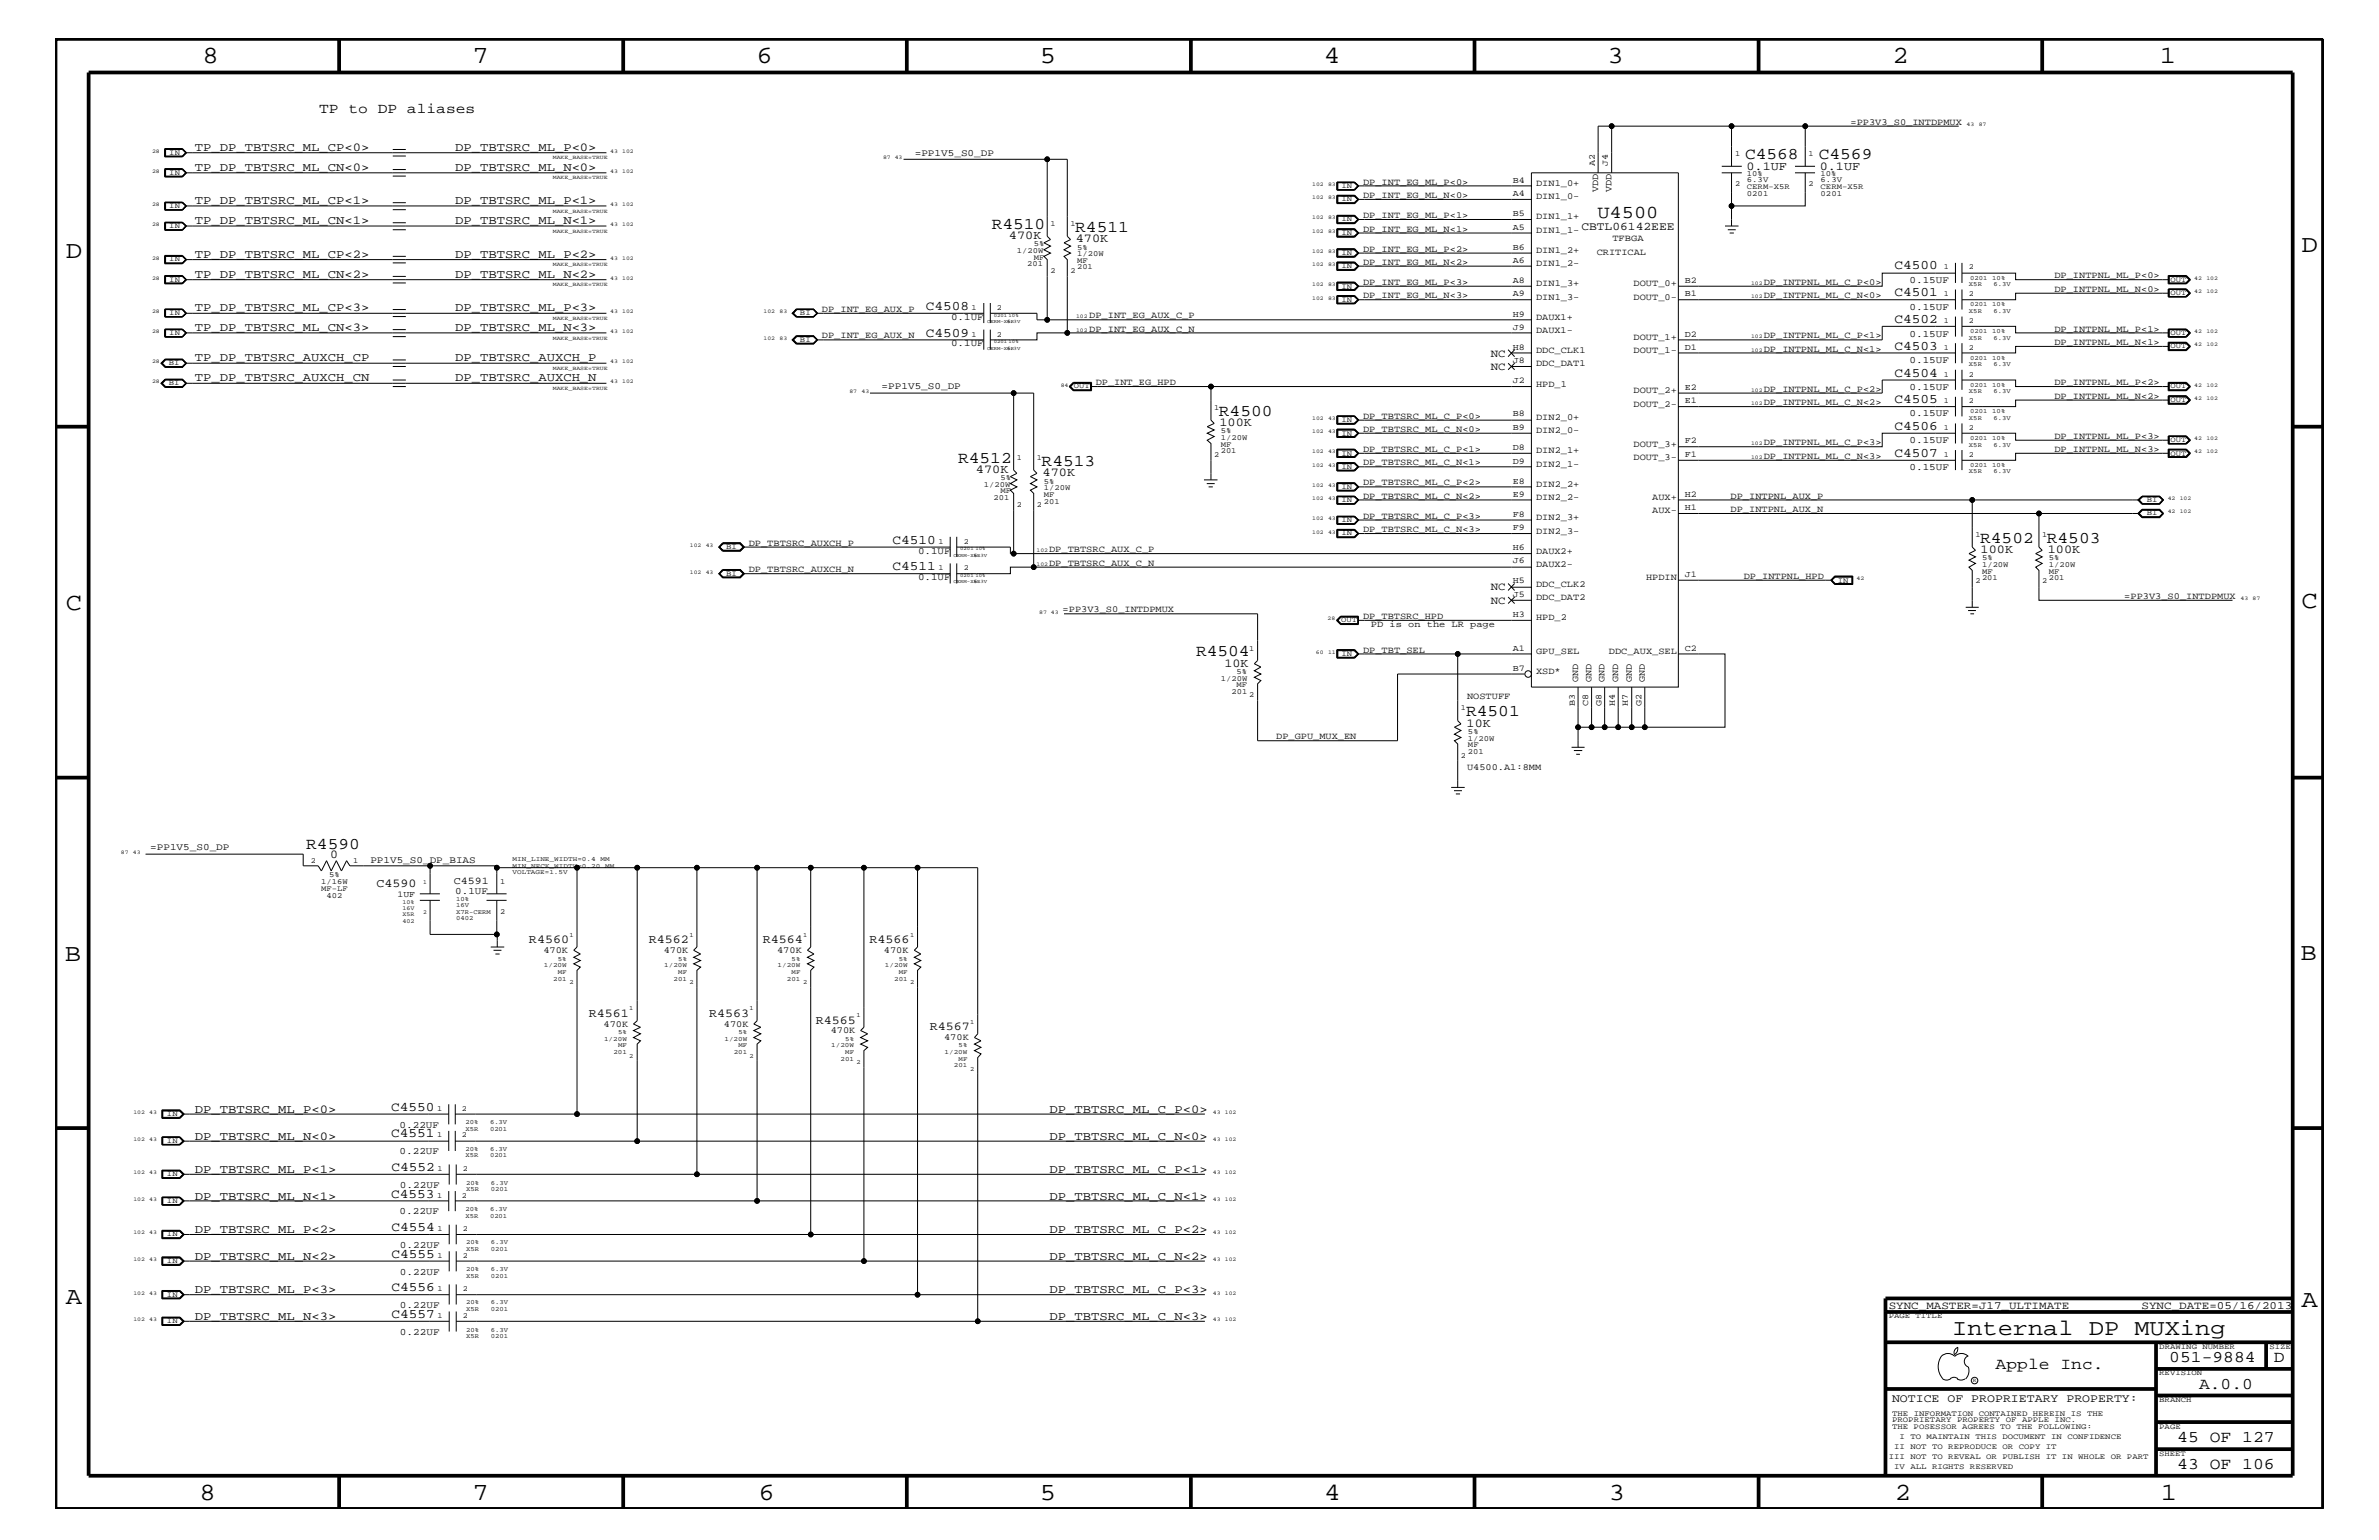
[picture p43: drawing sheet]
<svg xmlns="http://www.w3.org/2000/svg" width="432mm" height="279mm" viewBox="0 0 432 279" stroke-linecap="round" stroke-linejoin="round" font-family="sans-serif">
<defs><g id="words">
<g font-size="4.5">
<text x="36.7" y="11.5">8</text>
<text x="85.8" y="11.5">7</text>
<text x="137.3" y="11.5">6</text>
<text x="188.7" y="11.5">5</text>
<text x="240.3" y="11.5">4</text>
<text x="291.8" y="11.5">3</text>
<text x="343.5" y="11.5">2</text>
<text x="392" y="11.5">1</text>
<text x="11.9" y="46.8">D</text>
<text x="417.7" y="45.7">D</text>
<text x="11.9" y="110.6">C</text>
<text x="417.7" y="110.3">C</text>
<text x="11.8" y="174.3">B</text>
<text x="417.6" y="174.2">B</text>
<text x="11.9" y="236.7">A</text>
<text x="417.7" y="237.1">A</text>
<text x="36.2" y="272.1">8</text>
<text x="85.8" y="272.1">7</text>
<text x="137.7" y="272.1">6</text>
<text x="188.7" y="272.1">5</text>
<text x="240.4" y="272.1">4</text>
<text x="292" y="272.1">3</text>
<text x="343.9" y="272.1">2</text>
<text x="392.2" y="272.1">1</text>
</g>
<text font-size="4.1" x="354.3" y="242.3">Internal DP MUXing</text>
<text font-size="3.3" x="289.9" y="39.6">U4500</text>
<g font-size="3">
<text x="316.7" y="28.9">C4568</text>
<text x="330.1" y="28.9">C4569</text>
<text x="180" y="41.5">R4510</text>
<text x="195.2" y="42.1">R4511</text>
<text x="221.2" y="75.5">R4500</text>
<text x="173.9" y="83.9">R4512</text>
<text x="189.1" y="84.5">R4513</text>
<text x="359.4" y="98.5">R4502</text>
<text x="371.5" y="98.5">R4503</text>
<text x="217.1" y="119.1">R4504</text>
<text x="266.1" y="130">R4501</text>
<text x="55.6" y="154">R4590</text>
<text x="362.2" y="248.4">Apple Inc.</text>
<text x="393.7" y="247.1">051-9884</text>
<text x="399.2" y="252">A.0.0</text>
<text x="412.7" y="247.1">D</text>
<text x="395.2" y="261.6">45 OF 127</text>
<text x="395.2" y="266.6">43 OF 106</text>
</g>
<text font-size="2.6" x="57.9" y="20.4">TP to DP aliases</text>
<g font-size="2.4">
<text x="343.9" y="48.9">C4500</text>
<text x="343.9" y="53.8">C4501</text>
<text x="168" y="56.2">C4508</text>
<text x="343.9" y="58.6">C4502</text>
<text x="168" y="61.1">C4509</text>
<text x="343.9" y="63.4">C4503</text>
<text x="343.9" y="68.4">C4504</text>
<text x="343.9" y="73.2">C4505</text>
<text x="343.9" y="78">C4506</text>
<text x="343.9" y="82.8">C4507</text>
<text x="162" y="98.7">C4510</text>
<text x="162" y="103.5">C4511</text>
<text x="71" y="201.5">C4550</text>
<text x="71" y="206.4">C4551</text>
<text x="71.1" y="212.5">C4552</text>
<text x="71" y="217.3">C4553</text>
<text x="71.1" y="223.4">C4554</text>
<text x="71.1" y="228.2">C4555</text>
<text x="71.1" y="234.3">C4556</text>
<text x="71.1" y="239.1">C4557</text>
</g>
<g font-size="2.2">
<text x="35.4" y="27.4">TP_DP_TBTSRC_ML_CP&lt;0&gt;</text>
<text x="82.6" y="27.4">DP_TBTSRC_ML_P&lt;0&gt;</text>
<text x="35.4" y="31">TP_DP_TBTSRC_ML_CN&lt;0&gt;</text>
<text x="82.6" y="31">DP_TBTSRC_ML_N&lt;0&gt;</text>
<text x="317" y="30.8">0.1UF</text>
<text x="330.3" y="30.8">0.1UF</text>
<text x="35.4" y="40.7">TP_DP_TBTSRC_ML_CN&lt;1&gt;</text>
<text x="35.4" y="37">TP_DP_TBTSRC_ML_CP&lt;1&gt;</text>
<text x="82.6" y="37">DP_TBTSRC_ML_P&lt;1&gt;</text>
<text x="82.6" y="40.7">DP_TBTSRC_ML_N&lt;1&gt;</text>
<text x="35.4" y="46.8">TP_DP_TBTSRC_ML_CP&lt;2&gt;</text>
<text x="82.6" y="46.8">DP_TBTSRC_ML_P&lt;2&gt;</text>
<text x="183.1" y="43.4">470K</text>
<text x="195.2" y="44">470K</text>
<text x="35.4" y="50.4">TP_DP_TBTSRC_ML_CN&lt;2&gt;</text>
<text x="82.6" y="50.4">DP_TBTSRC_ML_N&lt;2&gt;</text>
<text x="35.4" y="56.4">TP_DP_TBTSRC_ML_CP&lt;3&gt;</text>
<text x="82.6" y="56.4">DP_TBTSRC_ML_P&lt;3&gt;</text>
<text x="35.4" y="60.1">TP_DP_TBTSRC_ML_CN&lt;3&gt;</text>
<text x="35.4" y="65.6">TP_DP_TBTSRC_AUXCH_CP</text>
<text x="82.6" y="65.6">DP_TBTSRC_AUXCH_P</text>
<text x="82.6" y="60.1">DP_TBTSRC_ML_N&lt;3&gt;</text>
<text x="35.4" y="69.2">TP_DP_TBTSRC_AUXCH_CN</text>
<text x="82.6" y="69.2">DP_TBTSRC_AUXCH_N</text>
<text x="221.3" y="77.3">100K</text>
<text x="177.1" y="85.8">470K</text>
<text x="189.2" y="86.4">470K</text>
<text x="359.5" y="100.4">100K</text>
<text x="371.7" y="100.4">100K</text>
<text x="222.2" y="120.9">10K</text>
<text x="266.2" y="131.9">10K</text>
<text x="59.9" y="155.7">0</text>
<text x="68.3" y="160.9">C4590</text>
<text x="96" y="171.1">R4560</text>
<text x="117.8" y="171.1">R4562</text>
<text x="138.4" y="171.1">R4564</text>
<text x="157.8" y="171.1">R4566</text>
<text x="106.8" y="184.4">R4561</text>
<text x="128.7" y="184.4">R4563</text>
<text x="148.1" y="185.7">R4565</text>
<text x="168.7" y="186.9">R4567</text>
<text x="35.4" y="201.9">DP_TBTSRC_ML_P&lt;0&gt;</text>
<text x="190.5" y="201.9">DP_TBTSRC_ML_C_P&lt;0&gt;</text>
<text x="35.4" y="206.8">DP_TBTSRC_ML_N&lt;0&gt;</text>
<text x="190.5" y="206.8">DP_TBTSRC_ML_C_N&lt;0&gt;</text>
<text x="35.4" y="212.8">DP_TBTSRC_ML_P&lt;1&gt;</text>
<text x="190.5" y="212.8">DP_TBTSRC_ML_C_P&lt;1&gt;</text>
<text x="35.4" y="217.7">DP_TBTSRC_ML_N&lt;1&gt;</text>
<text x="190.5" y="217.7">DP_TBTSRC_ML_C_N&lt;1&gt;</text>
<text x="35.4" y="223.7">DP_TBTSRC_ML_P&lt;2&gt;</text>
<text x="190.5" y="223.7">DP_TBTSRC_ML_C_P&lt;2&gt;</text>
<text x="35.4" y="228.5">DP_TBTSRC_ML_N&lt;2&gt;</text>
<text x="190.5" y="228.5">DP_TBTSRC_ML_C_N&lt;2&gt;</text>
<text x="35.4" y="239.5">DP_TBTSRC_ML_N&lt;3&gt;</text>
<text x="35.4" y="234.6">DP_TBTSRC_ML_P&lt;3&gt;</text>
<text x="190.5" y="234.6">DP_TBTSRC_ML_C_P&lt;3&gt;</text>
<text x="190.5" y="239.5">DP_TBTSRC_ML_C_N&lt;3&gt;</text>
</g>
<g font-size="2.1">
<text x="287" y="41.7">CBTL06142EEE</text>
<text x="343.4" y="254.4">NOTICE OF PROPRIETARY PROPERTY:</text>
</g>
<g font-size="2">
<text x="270.6" y="64.7">NC</text>
<text x="270.6" y="67.1">NC</text>
<text x="270.6" y="107.1">NC</text>
<text x="270.6" y="109.5">NC</text>
<text x="342.8" y="237.4">SYNC_MASTER=J17_ULTIMATE</text>
<text x="388.7" y="237.4">SYNC_DATE=05/16/2013</text>
</g>
<text font-size="1.9" x="82.4" y="160.5">C4591</text>
<g font-size="1.8">
<text x="166" y="28.2">=PP1V5_S0_DP</text>
<text x="346.6" y="51.3">0.15UF</text>
<text x="172.6" y="58">0.1UF</text>
<text x="346.6" y="56.2">0.15UF</text>
<text x="172.6" y="62.9">0.1UF</text>
<text x="346.6" y="61.1">0.15UF</text>
<text x="346.6" y="65.9">0.15UF</text>
<text x="160" y="70.6">=PP1V5_S0_DP</text>
<text x="346.6" y="70.7">0.15UF</text>
<text x="346.6" y="75.6">0.15UF</text>
<text x="346.6" y="80.5">0.15UF</text>
<text x="346.6" y="85.3">0.15UF</text>
<text x="166.6" y="100.4">0.1UF</text>
<text x="166.6" y="105.3">0.1UF</text>
<text x="27.3" y="154.3">=PP1V5_S0_DP</text>
<text x="67.2" y="156.7">PP1V5_S0_DP_BIAS</text>
<text x="82.6" y="162.2">0.1UF</text>
<text x="72.5" y="204.6">0.22UF</text>
<text x="72.5" y="209.4">0.22UF</text>
<text x="72.6" y="215.5">0.22UF</text>
<text x="72.5" y="220.3">0.22UF</text>
<text x="72.6" y="226.4">0.22UF</text>
<text x="72.6" y="231.3">0.22UF</text>
<text x="72.6" y="237.3">0.22UF</text>
<text x="72.6" y="242.2">0.22UF</text>
</g>
<g font-size="1.7">
<text x="335.9" y="22.6">=PP3V3_S0_INTDPMUX</text>
<text x="247.4" y="33.6">DP_INT_EG_ML_P&lt;0&gt;</text>
<text x="247.4" y="35.9">DP_INT_EG_ML_N&lt;0&gt;</text>
<text x="278.8" y="33.7">DIN1_0+</text>
<text x="290.1" y="34.9" transform="rotate(-90 290.1 34.9)">VDD</text>
<text x="292.5" y="34.9" transform="rotate(-90 292.5 34.9)">VDD</text>
<text x="247.4" y="39.6">DP_INT_EG_ML_P&lt;1&gt;</text>
<text x="278.8" y="39.8">DIN1_1+</text>
<text x="278.8" y="36.2">DIN1_0-</text>
<text x="247.4" y="45.7">DP_INT_EG_ML_P&lt;2&gt;</text>
<text x="247.4" y="42">DP_INT_EG_ML_N&lt;1&gt;</text>
<text x="278.8" y="45.9">DIN1_2+</text>
<text x="278.8" y="42.3">DIN1_1-</text>
<text x="289.8" y="46.3">CRITICAL</text>
<text x="292.7" y="43.8">TFBGA</text>
<text x="247.4" y="48">DP_INT_EG_ML_N&lt;2&gt;</text>
<text x="247.4" y="51.7">DP_INT_EG_ML_P&lt;3&gt;</text>
<text x="278.8" y="51.9">DIN1_3+</text>
<text x="278.8" y="48.3">DIN1_2-</text>
<text x="296.5" y="51.9">DOUT_0+</text>
<text x="320.1" y="51.7">DP_INTPNL_ML_C_P&lt;0&gt;</text>
<text x="372.9" y="50.5">DP_INTPNL_ML_P&lt;0&gt;</text>
<text x="372.9" y="52.9">DP_INTPNL_ML_N&lt;0&gt;</text>
<text x="149.2" y="56.6">DP_INT_EG_AUX_P</text>
<text x="197.7" y="57.8">DP_INT_EG_AUX_C_P</text>
<text x="247.4" y="54.1">DP_INT_EG_ML_N&lt;3&gt;</text>
<text x="278.8" y="54.4">DIN1_3-</text>
<text x="278.8" y="58">DAUX1+</text>
<text x="296.5" y="54.4">DOUT_0-</text>
<text x="320.1" y="54.1">DP_INTPNL_ML_C_N&lt;0&gt;</text>
<text x="149.2" y="61.4">DP_INT_EG_AUX_N</text>
<text x="197.7" y="60.2">DP_INT_EG_AUX_C_N</text>
<text x="278.8" y="60.4">DAUX1-</text>
<text x="278.8" y="64">DDC_CLK1</text>
<text x="296.5" y="61.7">DOUT_1+</text>
<text x="296.5" y="64">DOUT_1-</text>
<text x="320.1" y="61.4">DP_INTPNL_ML_C_P&lt;1&gt;</text>
<text x="320.1" y="63.9">DP_INTPNL_ML_C_N&lt;1&gt;</text>
<text x="372.9" y="62.6">DP_INTPNL_ML_N&lt;1&gt;</text>
<text x="372.9" y="60.2">DP_INTPNL_ML_P&lt;1&gt;</text>
<text x="198.9" y="69.9">DP_INT_EG_HPD</text>
<text x="278.8" y="66.5">DDC_DAT1</text>
<text x="278.8" y="70.1">HPD_1</text>
<text x="296.5" y="71.3">DOUT_2+</text>
<text x="320.1" y="71.1">DP_INTPNL_ML_C_P&lt;2&gt;</text>
<text x="372.9" y="69.9">DP_INTPNL_ML_P&lt;2&gt;</text>
<text x="247.4" y="76">DP_TBTSRC_ML_C_P&lt;0&gt;</text>
<text x="278.8" y="76.2">DIN2_0+</text>
<text x="296.5" y="73.8">DOUT_2-</text>
<text x="320.1" y="73.5">DP_INTPNL_ML_C_N&lt;2&gt;</text>
<text x="372.9" y="72.3">DP_INTPNL_ML_N&lt;2&gt;</text>
<text x="247.4" y="82">DP_TBTSRC_ML_C_P&lt;1&gt;</text>
<text x="247.4" y="78.3">DP_TBTSRC_ML_C_N&lt;0&gt;</text>
<text x="278.8" y="78.6">DIN2_0-</text>
<text x="278.8" y="82.2">DIN2_1+</text>
<text x="296.5" y="83.5">DOUT_3-</text>
<text x="296.5" y="81.1">DOUT_3+</text>
<text x="320.1" y="80.8">DP_INTPNL_ML_C_P&lt;3&gt;</text>
<text x="320.1" y="83.3">DP_INTPNL_ML_C_N&lt;3&gt;</text>
<text x="372.9" y="82">DP_INTPNL_ML_N&lt;3&gt;</text>
<text x="372.9" y="79.6">DP_INTPNL_ML_P&lt;3&gt;</text>
<text x="247.4" y="84.4">DP_TBTSRC_ML_C_N&lt;1&gt;</text>
<text x="247.4" y="88.1">DP_TBTSRC_ML_C_P&lt;2&gt;</text>
<text x="278.8" y="88.3">DIN2_2+</text>
<text x="278.8" y="84.7">DIN2_1-</text>
<text x="247.4" y="90.5">DP_TBTSRC_ML_C_N&lt;2&gt;</text>
<text x="247.4" y="94.2">DP_TBTSRC_ML_C_P&lt;3&gt;</text>
<text x="278.8" y="94.3">DIN2_3+</text>
<text x="278.8" y="90.7">DIN2_2-</text>
<text x="299.9" y="90.7">AUX+</text>
<text x="299.9" y="93.2">AUX-</text>
<text x="314.1" y="90.5">DP_INTPNL_AUX_P</text>
<text x="314.1" y="92.9">DP_INTPNL_AUX_N</text>
<text x="135.9" y="99">DP_TBTSRC_AUXCH_P</text>
<text x="190.4" y="100.2">DP_TBTSRC_AUX_C_P</text>
<text x="247.4" y="96.5">DP_TBTSRC_ML_C_N&lt;3&gt;</text>
<text x="278.8" y="100.4">DAUX2+</text>
<text x="278.8" y="96.8">DIN2_3-</text>
<text x="135.9" y="103.8">DP_TBTSRC_AUXCH_N</text>
<text x="190.4" y="102.6">DP_TBTSRC_AUX_C_N</text>
<text x="278.8" y="106.5">DDC_CLK2</text>
<text x="278.8" y="102.9">DAUX2-</text>
<text x="298.8" y="105.3">HPDIN</text>
<text x="316.5" y="105">DP_INTPNL_HPD</text>
<text x="192.9" y="111.1">=PP3V3_S0_INTDPMUX</text>
<text x="247.4" y="112.3">DP_TBTSRC_HPD</text>
<text x="248.8" y="113.7">PD is on the LR page</text>
<text x="278.8" y="112.6">HPD_2</text>
<text x="278.8" y="108.9">DDC_DAT2</text>
<text x="385.6" y="108.7">=PP3V3_S0_INTDPMUX</text>
<text x="247.4" y="118.4">DP_TBT_SEL</text>
<text x="278.8" y="118.6">GPU_SEL</text>
<text x="292" y="118.6">DDC_AUX_SEL</text>
<text x="278.8" y="122.3">XSD*</text>
<text x="286.4" y="123.8" transform="rotate(-90 286.4 123.8)">GND</text>
<text x="288.9" y="123.8" transform="rotate(-90 288.9 123.8)">GND</text>
<text x="291.3" y="123.8" transform="rotate(-90 291.3 123.8)">GND</text>
<text x="293.7" y="123.8" transform="rotate(-90 293.7 123.8)">GND</text>
<text x="296.2" y="123.8" transform="rotate(-90 296.2 123.8)">GND</text>
<text x="298.5" y="123.8" transform="rotate(-90 298.5 123.8)">GND</text>
<text x="266.3" y="126.9">NOSTUFF</text>
<text x="231.6" y="134.1">DP_GPU_MUX_EN</text>
<text x="266.3" y="139.6">U4500.A1:8MM</text>
<text x="98.6" y="172.9">470K</text>
<text x="120.5" y="172.9">470K</text>
<text x="141.1" y="172.9">470K</text>
<text x="160.4" y="172.9">470K</text>
<text x="109.6" y="186.3">470K</text>
<text x="131.4" y="186.3">470K</text>
<text x="150.8" y="187.5">470K</text>
<text x="171.4" y="188.7">470K</text>
</g>
<g font-size="1.6">
<text x="274.6" y="35.6">A4</text>
<text x="274.6" y="33.1">B4</text>
<text x="289.5" y="30.2" transform="rotate(-90 289.5 30.2)">A2</text>
<text x="291.8" y="30.2" transform="rotate(-90 291.8 30.2)">J4</text>
<text x="274.6" y="41.7">A5</text>
<text x="274.6" y="39.2">B5</text>
<text x="274.6" y="45.3">B6</text>
<text x="274.6" y="47.7">A6</text>
<text x="274.6" y="53.8">A9</text>
<text x="274.6" y="51.3">A8</text>
<text x="305.8" y="53.8">B1</text>
<text x="305.8" y="51.3">B2</text>
<text x="274.6" y="59.8">J9</text>
<text x="274.6" y="57.4">H9</text>
<text x="274.6" y="65.9">J8</text>
<text x="274.6" y="63.4">H8</text>
<text x="305.8" y="63.4">D1</text>
<text x="305.8" y="61.1">D2</text>
<text x="274.6" y="69.5">J2</text>
<text x="305.8" y="70.7">E2</text>
<text x="274.6" y="75.6">B8</text>
<text x="305.8" y="73.2">E1</text>
<text x="274.6" y="78">B9</text>
<text x="274.6" y="81.6">D8</text>
<text x="305.8" y="82.8">F1</text>
<text x="305.8" y="80.5">F2</text>
<text x="274.6" y="87.7">E8</text>
<text x="274.6" y="84.1">D9</text>
<text x="274.6" y="93.8">F8</text>
<text x="274.6" y="90.1">E9</text>
<text x="305.8" y="92.6">H1</text>
<text x="305.8" y="90.1">H2</text>
<text x="274.6" y="99.9">H6</text>
<text x="274.6" y="96.2">F9</text>
<text x="274.6" y="105.9">H5</text>
<text x="274.6" y="102.2">J6</text>
<text x="305.8" y="104.7">J1</text>
<text x="274.6" y="112">H3</text>
<text x="274.6" y="108.3">J5</text>
<text x="274.6" y="118.1">A1</text>
<text x="305.8" y="118.1">C2</text>
<text x="274.6" y="121.7">B7</text>
<text x="285.8" y="128.1" transform="rotate(-90 285.8 128.1)">B3</text>
<text x="288.3" y="128.1" transform="rotate(-90 288.3 128.1)">C8</text>
<text x="290.7" y="128.1" transform="rotate(-90 290.7 128.1)">G8</text>
<text x="293.1" y="128.1" transform="rotate(-90 293.1 128.1)">H4</text>
<text x="295.5" y="128.1" transform="rotate(-90 295.5 128.1)">H7</text>
<text x="297.9" y="128.1" transform="rotate(-90 297.9 128.1)">G2</text>
<text x="72.1" y="162.8">1UF</text>
</g>
<g font-size="1.4">
<text x="30.7" y="28.1">IN</text>
<text x="315" y="28.3">1</text>
<text x="328.3" y="28.3">1</text>
<text x="30.7" y="31.7">IN</text>
<text x="243.5" y="34.1">IN</text>
<text x="315" y="33.7">2</text>
<text x="317.1" y="31.9">10%</text>
<text x="317.1" y="35.5">0201</text>
<text x="317.1" y="34.2">CERM-X5R</text>
<text x="317.1" y="33">6.3V</text>
<text x="328.3" y="33.7">2</text>
<text x="330.5" y="31.9">10%</text>
<text x="330.5" y="35.5">0201</text>
<text x="330.5" y="34.2">CERM-X5R</text>
<text x="330.5" y="33">6.3V</text>
<text x="30.7" y="37.8">IN</text>
<text x="30.7" y="41.4">IN</text>
<text x="190.7" y="41">1</text>
<text x="194.3" y="41">1</text>
<text x="243.5" y="36.5">IN</text>
<text x="243.5" y="40.2">IN</text>
<text x="30.7" y="47.4">IN</text>
<text x="184.6" y="45.9">1/20W</text>
<text x="187.6" y="47.1">MF</text>
<text x="187.6" y="44.6">5%</text>
<text x="195.5" y="47.7">MF</text>
<text x="195.5" y="46.5">1/20W</text>
<text x="195.5" y="45.3">5%</text>
<text x="243.5" y="42.6">IN</text>
<text x="243.5" y="46.3">IN</text>
<text x="30.7" y="51.1">IN</text>
<text x="186.4" y="48.3">201</text>
<text x="190.7" y="49.6">2</text>
<text x="194.3" y="49.6">2</text>
<text x="195.5" y="48.9">201</text>
<text x="243.5" y="48.7">IN</text>
<text x="243.5" y="52.4">IN</text>
<text x="352.8" y="48.9">1</text>
<text x="352.8" y="53.8">1</text>
<text x="357.4" y="48.9">2</text>
<text x="357.4" y="53.8">2</text>
<text x="394" y="51.1">OUT</text>
<text x="394" y="53.5">OUT</text>
<text x="30.7" y="57.2">IN</text>
<text x="145.2" y="57.2">BI</text>
<text x="176.4" y="56.2">1</text>
<text x="180.9" y="56.2">2</text>
<text x="243.5" y="54.7">IN</text>
<text x="352.8" y="58.6">1</text>
<text x="357.4" y="58.6">2</text>
<text x="30.7" y="60.8">IN</text>
<text x="145.2" y="62">BI</text>
<text x="176.4" y="61.1">1</text>
<text x="180.9" y="61.1">2</text>
<text x="352.8" y="63.4">1</text>
<text x="357.4" y="63.4">2</text>
<text x="394" y="60.8">OUT</text>
<text x="394" y="63.2">OUT</text>
<text x="30.6" y="66.2">BI</text>
<text x="30.6" y="69.9">BI</text>
<text x="194.9" y="70.5">OUT</text>
<text x="352.8" y="68.4">1</text>
<text x="357.4" y="68.4">2</text>
<text x="394" y="70.5">OUT</text>
<text x="220.4" y="74.4">1</text>
<text x="243.5" y="76.6">IN</text>
<text x="352.8" y="73.2">1</text>
<text x="357.4" y="73.2">2</text>
<text x="394" y="72.9">OUT</text>
<text x="184.6" y="83.5">1</text>
<text x="188.2" y="83.5">1</text>
<text x="220.4" y="82.8">2</text>
<text x="221.6" y="82.2">201</text>
<text x="221.6" y="81.1">MF</text>
<text x="221.6" y="79.9">1/20W</text>
<text x="221.6" y="78.6">5%</text>
<text x="243.5" y="79">IN</text>
<text x="243.5" y="82.7">IN</text>
<text x="352.8" y="78">1</text>
<text x="352.8" y="82.8">1</text>
<text x="357.4" y="78">2</text>
<text x="357.4" y="82.8">2</text>
<text x="394" y="80.2">OUT</text>
<text x="394" y="82.7">OUT</text>
<text x="178.6" y="88.3">1/20W</text>
<text x="181.6" y="89.5">MF</text>
<text x="181.6" y="87.1">5%</text>
<text x="189.5" y="88.9">1/20W</text>
<text x="189.5" y="87.7">5%</text>
<text x="243.5" y="85">IN</text>
<text x="243.5" y="88.7">IN</text>
<text x="180.3" y="90.7">201</text>
<text x="184.6" y="92">2</text>
<text x="188.2" y="92">2</text>
<text x="189.5" y="91.4">201</text>
<text x="189.5" y="90.1">MF</text>
<text x="243.5" y="91.1">IN</text>
<text x="243.5" y="94.8">IN</text>
<text x="389.6" y="91.1">BI</text>
<text x="389.6" y="93.5">BI</text>
<text x="131.8" y="99.6">BI</text>
<text x="170.3" y="98.7">1</text>
<text x="174.9" y="98.7">2</text>
<text x="243.5" y="97.1">IN</text>
<text x="358.6" y="97.4">1</text>
<text x="359.7" y="101.6">5%</text>
<text x="370.7" y="97.4">1</text>
<text x="371.9" y="101.6">5%</text>
<text x="131.8" y="104.4">BI</text>
<text x="170.3" y="103.5">1</text>
<text x="174.9" y="103.5">2</text>
<text x="333.6" y="105.7">IN</text>
<text x="358.6" y="105.9">2</text>
<text x="359.7" y="105.3">201</text>
<text x="359.7" y="104.1">MF</text>
<text x="359.7" y="102.9">1/20W</text>
<text x="370.7" y="105.9">2</text>
<text x="371.9" y="105.3">201</text>
<text x="371.9" y="104.1">MF</text>
<text x="371.9" y="102.9">1/20W</text>
<text x="243.4" y="112.9">OUT</text>
<text x="226.7" y="118.1">1</text>
<text x="243.5" y="119">IN</text>
<text x="221.6" y="123.5">1/20W</text>
<text x="223.5" y="125.9">201</text>
<text x="224.5" y="124.7">MF</text>
<text x="224.5" y="122.3">5%</text>
<text x="226.7" y="126.5">2</text>
<text x="265.2" y="128.9">1</text>
<text x="265.2" y="137.4">2</text>
<text x="266.4" y="136.8">201</text>
<text x="266.4" y="134.4">1/20W</text>
<text x="266.4" y="133.2">5%</text>
<text x="266.4" y="135.6">MF</text>
<text x="56.4" y="156.7">2</text>
<text x="58.3" y="161.7">MF-LF</text>
<text x="58.3" y="160.5">1/16W</text>
<text x="59.7" y="159.2">5%</text>
<text x="64.1" y="156.7">1</text>
<text x="90.8" y="160.3">1</text>
<text x="59.3" y="162.8">402</text>
<text x="90.8" y="165.8">2</text>
<text x="30.3" y="202.6">IN</text>
<text x="79.3" y="201.5">1</text>
<text x="83.8" y="201.5">2</text>
<text x="30.3" y="207.4">IN</text>
<text x="79.3" y="206.4">1</text>
<text x="83.8" y="206.4">2</text>
<text x="30.3" y="213.4">IN</text>
<text x="79.4" y="212.5">1</text>
<text x="84" y="212.5">2</text>
<text x="30.3" y="218.3">IN</text>
<text x="79.3" y="217.3">1</text>
<text x="83.8" y="217.3">2</text>
<text x="30.3" y="224.3">IN</text>
<text x="79.4" y="223.4">1</text>
<text x="84" y="223.4">2</text>
<text x="30.3" y="229.2">IN</text>
<text x="79.4" y="228.2">1</text>
<text x="84" y="228.2">2</text>
<text x="30.3" y="235.2">IN</text>
<text x="79.4" y="234.3">1</text>
<text x="79.4" y="239.1">1</text>
<text x="84" y="234.3">2</text>
<text x="84" y="239.1">2</text>
<text x="342.8" y="239.2">PAGE TITLE</text>
<text x="30.3" y="240.1">IN</text>
<text x="391.9" y="244.7">DRAWING NUMBER</text>
<text x="411.9" y="244.7">SIZE</text>
<text x="391.9" y="249.5">REVISION</text>
<text x="343.4" y="256.8">THE INFORMATION CONTAINED HEREIN IS THE</text>
<text x="391.9" y="254.4">BRANCH</text>
<text x="343.4" y="258">PROPRIETARY PROPERTY OF APPLE INC.</text>
<text x="343.4" y="259.3">THE POSESSOR AGREES TO THE FOLLOWING:</text>
<text x="343.8" y="262.9">II NOT TO REPRODUCE OR COPY IT</text>
<text x="344.8" y="261.1">I TO MAINTAIN THIS DOCUMENT IN CONFIDENCE</text>
<text x="391.9" y="259.3">PAGE</text>
<text x="342.8" y="264.7">III NOT TO REVEAL OR PUBLISH IT IN WHOLE OR PART</text>
<text x="343.8" y="266.6">IV ALL RIGHTS RESERVED</text>
<text x="391.9" y="264.1">SHEET</text>
</g>
<g font-size="1.2">
<text x="357.4" y="51.9">X5R</text>
<text x="357.6" y="50.7">0201</text>
<text x="361.6" y="50.7">10%</text>
<text x="361.8" y="51.9">6.3V</text>
<text x="357.4" y="56.8">X5R</text>
<text x="357.6" y="55.6">0201</text>
<text x="361.6" y="55.6">10%</text>
<text x="361.8" y="56.8">6.3V</text>
<text x="357.4" y="61.7">X5R</text>
<text x="357.6" y="60.4">0201</text>
<text x="357.6" y="65.3">0201</text>
<text x="361.6" y="60.4">10%</text>
<text x="361.6" y="65.3">10%</text>
<text x="361.8" y="61.7">6.3V</text>
<text x="357.4" y="66.5">X5R</text>
<text x="357.4" y="71.3">X5R</text>
<text x="357.6" y="70.1">0201</text>
<text x="361.6" y="70.1">10%</text>
<text x="361.8" y="66.5">6.3V</text>
<text x="361.8" y="71.3">6.3V</text>
<text x="357.4" y="76.2">X5R</text>
<text x="357.6" y="75">0201</text>
<text x="361.6" y="75">10%</text>
<text x="361.8" y="76.2">6.3V</text>
<text x="357.4" y="81.1">X5R</text>
<text x="357.6" y="79.9">0201</text>
<text x="361.6" y="79.9">10%</text>
<text x="361.8" y="81.1">6.3V</text>
<text x="357.4" y="85.9">X5R</text>
<text x="357.6" y="84.7">0201</text>
<text x="361.6" y="84.7">10%</text>
<text x="361.8" y="85.9">6.3V</text>
<text x="93" y="157.4">MIN_NECK_WIDTH=0.20</text>
<text x="93" y="156.2">MIN_LINE_WIDTH=0.4</text>
<text x="93" y="158.6">VOLTAGE=1.5V</text>
<text x="109" y="156.2">MM</text>
<text x="109.8" y="157.4">MM</text>
<text x="82.8" y="163.5">10%</text>
<text x="82.8" y="165.8">X7R-CERM</text>
<text x="82.8" y="164.5">16V</text>
<text x="82.8" y="167">0402</text>
<text x="103.4" y="170">1</text>
<text x="125.1" y="170">1</text>
<text x="145.8" y="170">1</text>
<text x="165.2" y="170">1</text>
<text x="98.7" y="175.5">1/20W</text>
<text x="100.4" y="177.9">201</text>
<text x="101.3" y="176.7">MF</text>
<text x="101.3" y="174.3">5%</text>
<text x="103.4" y="178.5">2</text>
<text x="120.6" y="175.5">1/20W</text>
<text x="122.3" y="177.9">201</text>
<text x="123.1" y="176.7">MF</text>
<text x="123.1" y="174.3">5%</text>
<text x="125.1" y="178.5">2</text>
<text x="141.1" y="175.5">1/20W</text>
<text x="142.8" y="177.9">201</text>
<text x="143.7" y="176.7">MF</text>
<text x="143.7" y="174.3">5%</text>
<text x="145.8" y="178.5">2</text>
<text x="160.6" y="175.5">1/20W</text>
<text x="162.3" y="177.9">201</text>
<text x="163.2" y="176.7">MF</text>
<text x="163.2" y="174.3">5%</text>
<text x="165.2" y="178.5">2</text>
<text x="114.2" y="183.3">1</text>
<text x="136.1" y="183.3">1</text>
<text x="155.4" y="184.6">1</text>
<text x="176.1" y="185.8">1</text>
<text x="109.6" y="188.8">1/20W</text>
<text x="111.3" y="191.2">201</text>
<text x="112.2" y="190">MF</text>
<text x="112.2" y="187.6">5%</text>
<text x="114.2" y="191.9">2</text>
<text x="131.5" y="188.8">1/20W</text>
<text x="133.2" y="191.2">201</text>
<text x="134" y="190">MF</text>
<text x="134" y="187.6">5%</text>
<text x="136.1" y="191.9">2</text>
<text x="150.9" y="190">1/20W</text>
<text x="153.4" y="191.2">MF</text>
<text x="153.4" y="188.8">5%</text>
<text x="171.4" y="191.2">1/20W</text>
<text x="174" y="190">5%</text>
<text x="152.6" y="192.5">201</text>
<text x="155.4" y="193.1">2</text>
<text x="173.1" y="193.7">201</text>
<text x="174" y="192.5">MF</text>
<text x="176.1" y="194.3">2</text>
<text x="84.5" y="204">20%</text>
<text x="88.9" y="204">6.3V</text>
<text x="84.5" y="205.2">X5R</text>
<text x="84.5" y="208.8">20%</text>
<text x="88.9" y="205.2">0201</text>
<text x="88.9" y="208.8">6.3V</text>
<text x="84.5" y="210">X5R</text>
<text x="84.6" y="214.9">20%</text>
<text x="88.9" y="210">0201</text>
<text x="89.1" y="214.9">6.3V</text>
<text x="84.5" y="220.9">X5R</text>
<text x="84.5" y="219.7">20%</text>
<text x="84.6" y="216.1">X5R</text>
<text x="88.9" y="219.7">6.3V</text>
<text x="88.9" y="220.9">0201</text>
<text x="89.1" y="216.1">0201</text>
<text x="84.6" y="227">X5R</text>
<text x="84.6" y="225.7">20%</text>
<text x="89.1" y="225.7">6.3V</text>
<text x="89.1" y="227">0201</text>
<text x="84.6" y="231.8">X5R</text>
<text x="84.6" y="230.7">20%</text>
<text x="89.1" y="230.7">6.3V</text>
<text x="89.1" y="231.8">0201</text>
<text x="84.6" y="237.9">X5R</text>
<text x="84.6" y="236.7">20%</text>
<text x="89.1" y="236.7">6.3V</text>
<text x="89.1" y="237.9">0201</text>
<text x="84.6" y="242.8">X5R</text>
<text x="84.6" y="241.6">20%</text>
<text x="89.1" y="241.6">6.3V</text>
<text x="89.1" y="242.8">0201</text>
</g>
<g font-size="1.1">
<text x="76.8" y="160.3">1</text>
<text x="73.1" y="163.9">10%</text>
<text x="73.1" y="166.2">X5R</text>
<text x="73.1" y="167.5">402</text>
<text x="73.1" y="165">16V</text>
<text x="76.8" y="165.8">2</text>
</g>
<g font-size="1">
<text x="357" y="22.9">43</text>
<text x="359.2" y="22.9">87</text>
<text x="27.6" y="27.7">28</text>
<text x="100.3" y="28.9">MAKE_BASE=TRUE</text>
<text x="110.7" y="27.7">43</text>
<text x="112.9" y="27.7">102</text>
<text x="160.3" y="28.9">87 43</text>
<text x="27.6" y="31.4">28</text>
<text x="100.3" y="32.5">MAKE_BASE=TRUE</text>
<text x="110.7" y="31.4">43</text>
<text x="112.9" y="31.4">102</text>
<text x="238.2" y="33.7">102</text>
<text x="241" y="33.7">83</text>
<text x="27.6" y="37.4">28</text>
<text x="27.6" y="41">28</text>
<text x="100.3" y="38.6">MAKE_BASE=TRUE</text>
<text x="110.7" y="37.4">43</text>
<text x="110.7" y="41">43</text>
<text x="112.9" y="37.4">102</text>
<text x="112.9" y="41">102</text>
<text x="238.2" y="36.2">102</text>
<text x="238.2" y="39.8">102</text>
<text x="241" y="36.2">83</text>
<text x="241" y="39.8">83</text>
<text x="27.6" y="47.1">28</text>
<text x="100.3" y="42.3">MAKE_BASE=TRUE</text>
<text x="110.7" y="47.1">43</text>
<text x="112.9" y="47.1">102</text>
<text x="238.2" y="42.3">102</text>
<text x="238.2" y="45.9">102</text>
<text x="241" y="42.3">83</text>
<text x="241" y="45.9">83</text>
<text x="27.6" y="50.7">28</text>
<text x="100.3" y="51.9">MAKE_BASE=TRUE</text>
<text x="100.3" y="48.3">MAKE_BASE=TRUE</text>
<text x="110.7" y="50.7">43</text>
<text x="112.9" y="50.7">102</text>
<text x="238.2" y="48.3">102</text>
<text x="238.2" y="51.9">102</text>
<text x="241" y="48.3">83</text>
<text x="241" y="51.9">83</text>
<text x="317.8" y="51.7">102</text>
<text x="398.3" y="50.7">42</text>
<text x="398.3" y="53.2">42</text>
<text x="400.5" y="50.7">102</text>
<text x="400.5" y="53.2">102</text>
<text x="27.6" y="56.8">28</text>
<text x="100.3" y="58">MAKE_BASE=TRUE</text>
<text x="110.7" y="56.8">43</text>
<text x="112.9" y="56.8">102</text>
<text x="138.6" y="56.8">102</text>
<text x="141.5" y="56.8">83</text>
<text x="195.3" y="57.8">102</text>
<text x="238.2" y="54.4">102</text>
<text x="241" y="54.4">83</text>
<text x="317.8" y="54.1">102</text>
<text x="27.6" y="60.4">28</text>
<text x="27.6" y="65.9">28</text>
<text x="100.3" y="61.7">MAKE_BASE=TRUE</text>
<text x="110.7" y="65.9">43</text>
<text x="110.7" y="60.4">43</text>
<text x="112.9" y="65.9">102</text>
<text x="112.9" y="60.4">102</text>
<text x="138.6" y="61.7">102</text>
<text x="141.5" y="61.7">83</text>
<text x="195.3" y="60.2">102</text>
<text x="317.8" y="61.4">102</text>
<text x="317.8" y="63.9">102</text>
<text x="398.3" y="60.4">42</text>
<text x="398.3" y="62.9">42</text>
<text x="400.5" y="60.4">102</text>
<text x="400.5" y="62.9">102</text>
<text x="27.6" y="69.5">28</text>
<text x="100.3" y="70.7">MAKE_BASE=TRUE</text>
<text x="100.3" y="67.1">MAKE_BASE=TRUE</text>
<text x="110.7" y="69.5">43</text>
<text x="112.9" y="69.5">102</text>
<text x="154.2" y="71.3">87</text>
<text x="156.4" y="71.3">43</text>
<text x="192.5" y="70.1">84</text>
<text x="317.8" y="71.1">102</text>
<text x="398.3" y="70.1">42</text>
<text x="400.5" y="70.1">102</text>
<text x="238.2" y="76.2">102</text>
<text x="241" y="76.2">43</text>
<text x="317.8" y="73.5">102</text>
<text x="398.3" y="72.6">42</text>
<text x="400.5" y="72.6">102</text>
<text x="238.2" y="78.6">102</text>
<text x="238.2" y="82.2">102</text>
<text x="241" y="78.6">43</text>
<text x="241" y="82.2">43</text>
<text x="317.8" y="80.8">102</text>
<text x="317.8" y="83.3">102</text>
<text x="398.3" y="79.9">42</text>
<text x="398.3" y="82.2">42</text>
<text x="400.5" y="79.9">102</text>
<text x="400.5" y="82.2">102</text>
<text x="238.2" y="84.7">102</text>
<text x="238.2" y="88.3">102</text>
<text x="241" y="84.7">43</text>
<text x="241" y="88.3">43</text>
<text x="238.2" y="90.7">102</text>
<text x="238.2" y="94.3">102</text>
<text x="241" y="90.7">43</text>
<text x="241" y="94.3">43</text>
<text x="393.4" y="93.2">42</text>
<text x="393.4" y="90.7">42</text>
<text x="395.6" y="90.7">102</text>
<text x="395.6" y="93.2">102</text>
<text x="125.2" y="99.3">102</text>
<text x="128.1" y="99.3">43</text>
<text x="188.1" y="100.2">102</text>
<text x="238.2" y="96.8">102</text>
<text x="241" y="96.8">43</text>
<text x="125.2" y="104.1">102</text>
<text x="128.1" y="104.1">43</text>
<text x="188.1" y="102.6">102</text>
<text x="337" y="105.3">42</text>
<text x="188.6" y="111.4">87 43</text>
<text x="241" y="112.6">28</text>
<text x="406.7" y="108.9">43</text>
<text x="408.9" y="108.9">87</text>
<text x="238.8" y="118.6">60</text>
<text x="241" y="118.6">11</text>
<text x="21.9" y="155">87</text>
<text x="24.1" y="155">43</text>
<text x="24.2" y="202.1">102</text>
<text x="27.1" y="202.1">43</text>
<text x="220.1" y="202.1">43</text>
<text x="222.3" y="202.1">102</text>
<text x="24.2" y="207">102</text>
<text x="27.1" y="207">43</text>
<text x="220.1" y="207">43</text>
<text x="222.3" y="207">102</text>
<text x="24.2" y="213">102</text>
<text x="27.1" y="213">43</text>
<text x="220.1" y="213">43</text>
<text x="222.3" y="213">102</text>
<text x="24.2" y="217.9">102</text>
<text x="27.1" y="217.9">43</text>
<text x="220.1" y="217.9">43</text>
<text x="222.3" y="217.9">102</text>
<text x="24.2" y="224">102</text>
<text x="27.1" y="224">43</text>
<text x="220.1" y="224">43</text>
<text x="222.3" y="224">102</text>
<text x="24.2" y="228.8">102</text>
<text x="27.1" y="228.8">43</text>
<text x="220.1" y="228.8">43</text>
<text x="222.3" y="228.8">102</text>
<text x="24.2" y="239.7">102</text>
<text x="24.2" y="234.9">102</text>
<text x="27.1" y="239.7">43</text>
<text x="27.1" y="234.9">43</text>
<text x="220.1" y="234.9">43</text>
<text x="220.1" y="239.7">43</text>
<text x="222.3" y="234.9">102</text>
<text x="222.3" y="239.7">102</text>
<text x="358.1" y="250.7">R</text>
</g>
<g font-size=".9">
<text x="179.2" y="58.6">CERM-X5R</text>
<text x="180.4" y="57.4">0201</text>
<text x="182.8" y="58.6">6.3V</text>
<text x="183" y="57.4">10%</text>
<text x="179.2" y="63.4">CERM-X5R</text>
<text x="180.4" y="62.3">0201</text>
<text x="182.8" y="63.4">6.3V</text>
<text x="183" y="62.3">10%</text>
<text x="173.1" y="101">CERM-X5R</text>
<text x="174.3" y="99.9">0201</text>
<text x="176.7" y="101">6.3V</text>
<text x="177" y="99.9">10%</text>
<text x="173.1" y="105.9">CERM-X5R</text>
<text x="174.3" y="104.7">0201</text>
<text x="176.7" y="105.9">6.3V</text>
<text x="177" y="104.7">10%</text>
</g>
</g></defs>
<g fill="none" stroke="#000" stroke-width=".18">
<path d="M29.9 27h3.2l.8 .7-.8 .8h-3.2zM29.9 30.6h3.2l.8 .8-.8 .7h-3.2zM30 36.8h3.1M30 38h3.1M30 27h3.1l.7 .7-.7 .7h-3.1zM30 30.7h3.1l.7 .7-.7 .6h-3.1zM30 36.7v1.4M30.1 27.1h3l.6 .6-.6 .6h-3zM30.1 30.8h3l.6 .6-.6 .5h-3zM30.1 36.8v1.2M33.1 36.7h-3.2v1.4h3.2M33.1 36.7l.8 .7-.8 .7"/>
<path d="M33.1 36.7l.7 .7M33.1 36.8l.7 .6M33.1 36.8l.6 .6M33.7 37.4l-.6 .6M33.7 31.4h76.4M33.7 27.7h76.4M33.7 37.4h76.4M33.8 37.4l-.7 .6M33.8 37.4l-.7 .7M71.3 36.8h2.4M71.3 28.3h2.4M71.3 27.1h2.4"/>
<path d="M71.3 31.9h2.4M71.3 30.8h2.4M71.3 38h2.4M164 28.9h26.1v14l.6 .6-1.2 .6 1.2 .5-1.2 .7 1.2 .6-1.2 .6 .6 .6v10.9h87.9M190.1 28.9h3.6v14l.6 .6-1.2 .6 1.2 .5-1.2 .7 1.2 .6-1.2 .6 .6 .6v13.3h84.3M242.7 35.4h3.2l.7 .8-.7 .7h-3.2zM242.7 39.1h3.2l.7 .7-.7 .8h-3.2zM242.7 36.9h3.2M242.7 35.5h3.2M242.7 39.1h3.2M242.7 33.1h3.2l.6 .6-.6 .7h-3.2zM242.7 35.5v1.4"/>
<path d="M242.7 39.1v1.4M242.8 33.1v1.3M242.8 35.6h3l.7 .6-.7 .6h-3zM242.8 39.2h3l.7 .6-.7 .6h-3zM245.8 33.1l.7 .6M245.9 33h-3.2v1.5h3.2M245.9 33l.7 .7-.7 .8M245.9 33l.6 .7-.6 .8M245.9 35.5l.6 .7-.6 .7M245.9 35.5l.6 .7M245.9 39.1l.6 .7-.6 .7M245.9 39.1l.6 .7"/>
<path d="M246.5 33.7l-.7 .7M246.5 33.7h31.5M246.5 36.2l-.6 .7M246.5 36.2h31.5M246.5 39.8l-.6 .7M246.5 39.8h31.5M278 31.4h26.6v93.3h-26.6zM290.1 31.4v-8.5h2.4v8.5M292.5 22.9h21.8v7.3M312.5 31.4h3.6M312.5 30.2h3.6M314.3 31.4v6h13.4v-6"/>
<path d="M314.3 37.4v3.6M314.3 22.9h41.2M325.8 31.4h3.6M325.8 30.2h3.6M327.7 22.9v7.3M29.9 50h3.2l.8 .7-.8 .8h-3.2zM29.9 46.3h3.2l.8 .8-.8 .8h-3.2zM30 41.7h3.1M30 40.4h3.1M30 50.1h3.1l.7 .6-.7 .7h-3.1zM30 59.8h3.1M30 57.4h3.1"/>
<path d="M30 56.2h3.1M30 40.3v1.5M30 46.4h3.1l.7 .7-.7 .7h-3.1zM30 56.1v1.4M30 59.7v1.5M30.1 46.5h3l.6 .6-.6 .6h-3zM30.1 50.2h3l.6 .5-.6 .6h-3zM30.1 40.4v1.3M30.1 56.2v1.2M30.1 59.8v1.3M33.1 59.7h-3.2v1.5h3.2M33.1 40.3h-3.2v1.5h3.2"/>
<path d="M33.1 56.1h-3.2v1.4h3.2M33.1 40.3l.8 .7-.8 .8M33.1 40.3l.7 .7M33.1 40.4l.7 .6M33.1 40.4l.6 .6M33.1 56.1l.8 .7-.8 .7M33.1 56.1l.7 .7M33.1 56.2l.7 .6M33.1 56.2l.6 .6M33.1 59.7l.8 .7-.8 .8M33.1 59.7l.7 .7M33.1 59.8l.7 .6"/>
<path d="M33.1 59.8l.6 .6M33.7 41l-.6 .7M33.7 56.8l-.6 .6M33.7 41h76.4M33.7 50.7h76.4M33.7 56.8h76.4M33.7 47.1h76.4M33.8 41l-.7 .7M33.8 41l-.7 .8M33.8 56.8l-.7 .6M33.8 56.8l-.7 .7M71.3 41.7h2.4"/>
<path d="M71.3 40.4h2.4M71.3 46.5h2.4M71.3 47.7h2.4M71.3 51.3h2.4M71.3 50.2h2.4M71.3 59.8h2.4M71.3 57.4h2.4M71.3 56.2h2.4M144.5 56.1h3.2l.6 .7M144.5 56.1h3.2l.7 .7-.7 .7h-3.2M144.5 56.1l-.7 .7 .7 .7M144.6 56.2h3.1l.6 .6h30.3"/>
<path d="M144.6 56.2h3.1l.6 .6M144.6 56.2l-.7 .6 .7 .6M144.6 56.2l-.6 .6 .6 .6M148.3 56.8l-.6 .6h-3.1M148.3 56.8l-.6 .7h-3.2M178.6 55v3.6M178.6 59.8v3.6M179.7 55v3.6M179.7 59.8v3.6M179.7 56.8h8.5v1.2h1.9M242.7 41.5h3.2l.7 .8-.7 .7h-3.2zM242.7 45.2h3.2l.7 .7-.7 .8h-3.2z"/>
<path d="M242.7 47.5h3.2l.7 .8-.7 .8h-3.2zM242.7 51.2h3.2l.7 .7-.7 .8h-3.2zM242.7 53.6h3.2l.7 .8-.7 .7h-3.2zM242.7 40.5h3.2M242.7 47.6h3.2l.6 .7-.6 .8M242.7 51.3h3.2l.6 .6-.6 .8M242.7 55.1h3.2M242.7 53.7h3.2M242.7 41.6h3.2l.6 .7-.6 .6h-3.2zM242.7 45.2h3.2l.6 .7-.6 .6h-3.2zM242.7 47.7h3.2l.6 .6-.6 .7h-3.2zM242.7 51.3h3.2l.6 .6-.6 .7h-3.2z"/>
<path d="M242.7 53.7v1.4M242.8 47.7v1.2h3l.7-.6M242.8 51.3v1.2h3l.7-.6M242.8 53.8h3l.7 .6-.7 .6h-3zM245.8 47.7l.7 .6M245.8 51.3l.7 .6M245.9 41.5l.6 .8-.6 .7h-3.2M245.9 45.2l.6 .7-.6 .7h-3.2M245.9 53.7l.6 .7-.6 .7M245.9 53.7l.6 .7M246.5 42.3l-.7-.6h-3v1.2M246.5 42.3h31.5"/>
<path d="M246.5 45.9l-.7-.6h-3v1.2M246.5 42.3l-.7 .6M246.5 45.9l-.7 .6M246.5 45.9h31.5M246.5 48.3h31.5M246.5 51.9h31.5M246.5 54.4l-.6 .7M246.5 54.4h31.5M304.6 54.4h50.3M313.1 41h2.5M313.6 41.7h1.4M313.9 42.3h.8"/>
<path d="M354.9 49.6h-13.3v2.3h-37M354.9 59.2h-13.3v2.5h-37M354.9 47.7v3.6M354.9 52.5v3.7M354.9 57.4v3.7M356.1 49.6h9.7v1.1h27.9M356.1 59.2h9.7v1.2h27.9M356.1 47.7v3.6M356.1 52.5v3.7M356.1 57.4v3.7M393.5 50h3.3l.8 .7-.8 .8h-3.3zM393.6 50.1h3.2l.7 .6-.7 .7h-3.2z"/>
<path d="M393.6 52.4v1.5M393.6 59.7v1.5M393.7 53.2h-27.9v1.2h-9.7M393.7 50.2h3l.6 .5-.6 .6h-3M393.7 50.1v1.3M396.7 52.5h-3v1.3h3M396.7 50.1l.7 .6-.7 .7M396.7 59.8h-3v1.3h3M396.7 52.5l.7 .7-.7 .6M396.7 52.5l.6 .7-.6 .6M396.7 59.8l.7 .6-.7 .7M396.7 59.8l.6 .6-.6 .7"/>
<path d="M396.8 52.4h-3.3v1.5h3.3M396.8 59.7h-3.3v1.5h3.3M396.8 52.4l.8 .8-.8 .7M396.8 52.4l.7 .8-.7 .7M396.8 59.7l.8 .7-.8 .8M396.8 59.7l.7 .7-.7 .8M30 65.2h3.1l.7 .7-.7 .7h-3.1M30 65.1h3.1l.8 .8-.8 .8h-3.1l-.8-.8zM30 65.2l-.7 .7 .7 .7M30 65.2l-.6 .7 .6 .7M30 68.9h3.1l.7 .6-.7 .7h-3.1M30 68.8h3.1l.8 .7-.8 .8h-3.1l-.8-.8z"/>
<path d="M30 68.9l-.7 .6 .7 .7M30 68.9l-.6 .6 .6 .7M30 61.1h3.1M33.7 65.9l-.6 .6h-3l-.6-.6 .6-.6h3l.6 .6h76.4M33.7 69.5l-.6 .6h-3l-.6-.6 .6-.6h3l.6 .6h76.4M33.7 60.4l-.6 .7M33.7 60.4h76.4M33.8 60.4l-.7 .7M33.8 60.4l-.7 .8M71.3 70.1h2.4M71.3 61.1h2.4M71.3 66.5h2.4"/>
<path d="M71.3 65.3h2.4M71.3 68.9h2.4M143.9 61.7l.7-.7h3.1l.6 .7-.6 .6h-3.1zM144.5 61h3.2l.6 .7-.6 .6h-3.2l-.7-.6zM144.5 60.9h3.2l.7 .8-.7 .7h-3.2l-.7-.7zM148.3 61.7l-.6 .6h-3.1l-.6-.6 .6-.6h3.1l.6 .6h30.3M157.9 71.3h26.1M193.7 60.4h-5.5v1.3h-8.5M194.8 69.4h3.3v1.5h-3.3l-.7-.8zM194.8 69.5h3.2v1.3h-3.2l-.7-.7zM194.9 69.5l-.7 .6 .7 .7M198 69.5h-3.1l-.6 .6 .6 .6h3.1"/>
<path d="M198 69.5v1.3M198 70.1h21.8M242.7 75.5h3.2l.7 .7-.7 .8h-3.2zM242.7 77.8h3.2l.7 .8-.7 .8h-3.2zM242.7 77.9h3.2l.6 .7-.6 .8M242.7 75.6h3.2l.6 .6-.6 .6h-3.2zM242.7 78h3.2l.6 .6-.6 .7h-3.2zM242.8 75.6v1.2M242.8 78v1.2h3l.7-.6M245.8 75.6l.7 .6M245.8 78l.7 .6M245.9 75.5l.6 .7-.6 .7h-3.2"/>
<path d="M246.5 76.2l-.7 .6M246.5 76.2h31.5M246.5 78.6h31.5M273.7 63.4l1.2 1.3M273.7 65.9l1.2 1.2M274.3 66.5h3.7M274.3 64h3.7M274.9 63.4l-1.2 1.3M274.9 65.9l-1.2 1.2M278 70.1h-58.2v6.1l.6 .6-1.3 .6 1.3 .6-1.3 .6 1.3 .6-1.3 .7 .7 .6v6.6M304.6 64h50.3M304.6 73.8h50.3"/>
<path d="M354.9 78.6h-13.3v2.5h-37M354.9 68.9h-13.3v2.4h-37M354.9 62.3v3.6M354.9 67.1v3.6M354.9 72v3.6M354.9 76.8v3.7M356.1 78.6h9.7v1.3h27.9M356.1 68.9h9.7v1.2h27.9M356.1 62.3v3.6M356.1 67.1v3.6M356.1 72v3.6M356.1 76.8v3.7"/>
<path d="M393.5 69.4h3.3l.8 .7-.8 .8h-3.3zM393.5 62.1h3.3l.8 .8-.8 .7h-3.3zM393.5 71.8h3.3l.8 .8-.8 .7h-3.3zM393.6 69.5h3.2l.7 .6-.7 .7h-3.2zM393.6 62.2h3.2l.7 .7-.7 .6h-3.2zM393.6 71.8v1.5h3.2l.7-.7-.7-.8M393.6 79.1v1.4M393.7 72.6h-27.9v1.2h-9.7M393.7 62.9h-27.9v1.1h-9.7M393.7 69.5h3l.6 .6-.6 .6h-3M393.7 62.2v1.3M393.7 69.5v1.3"/>
<path d="M393.7 71.9h3l.7 .7-.7 .6h-3zM393.7 62.3h3l.6 .6-.6 .5h-3M393.7 72h3l.6 .6-.6 .6M396.7 79.2h-3v1.3h3M396.7 62.2l.7 .7-.7 .6M396.7 69.5l.7 .6-.7 .7M396.7 79.2l.7 .7-.7 .6M396.7 79.2l.6 .7-.6 .6M396.8 79.1h-3.3v1.4h3.3M396.8 79.1l.8 .8-.8 .6M396.8 79.1l.7 .8-.7 .6M130.5 99.3l.7-.8h3.2l.6 .8-.6 .6h-3.2z"/>
<path d="M131.1 98.5h3.3l.7 .8-.7 .7h-3.3l-.6-.7zM131.2 98.6h3.1l.7 .7-.7 .6h-3.1l-.6-.6zM134.9 99.3l-.6 .6h-3.1M172.5 99.3h-37.6l-.6-.6h-3.1l-.6 .6 .6 .6M172.5 97.4v3.6M173.7 97.4v3.6M173.7 99.3h9.7v1.1h.6M218.5 87.1h2.5M219 87.7h1.5M219.4 88.3h.7M242.7 81.5h3.2l.7 .7-.7 .8h-3.2zM242.7 83.9h3.2l.7 .8-.7 .8h-3.2z"/>
<path d="M242.7 87.6h3.2l.7 .7-.7 .8h-3.2zM242.7 96h3.2l.7 .8-.7 .8h-3.2zM242.7 81.6h3.2M242.7 85.4h3.2M242.7 84h3.2M242.7 89h3.2M242.7 87.7h3.2M242.7 97.5h3.2M242.7 96.1h3.2M242.7 81.6v1.3h3.2l.6-.7M242.7 84v1.4M242.7 87.7v1.3"/>
<path d="M242.7 90.1h3.2l.6 .6-.6 .7h-3.2zM242.7 93.8h3.2l.6 .5-.6 .7h-3.2zM242.7 96.1v1.4M242.8 81.6h3l.7 .6-.7 .6h-3zM242.8 84.1h3l.7 .6-.7 .6h-3zM242.8 87.7h3l.7 .6-.7 .6h-3zM242.8 90.1v1.3M242.8 93.8v1.2M242.8 96.2h3l.7 .6-.7 .6h-3zM245.8 90.1l.7 .6M245.8 93.8l.7 .5M245.9 90h-3.2v1.5h3.2"/>
<path d="M245.9 93.7h-3.2v1.4h3.2M245.9 81.6l.6 .6-.6 .8M245.9 81.6l.6 .6M245.9 84l.6 .7-.6 .7M245.9 84l.6 .7M245.9 87.7l.6 .6-.6 .7M245.9 87.7l.6 .6M245.9 90l.7 .7-.7 .8M245.9 90l.6 .7-.6 .8M245.9 93.7l.7 .6-.7 .8M245.9 93.7l.6 .6-.6 .8M245.9 96.1l.6 .7-.6 .7"/>
<path d="M245.9 96.1l.6 .7M246.5 82.2h31.5M246.5 90.7h31.5M246.5 84.7l-.6 .7M246.5 84.7h31.5M246.5 88.3l-.6 .7M246.5 88.3h31.5M246.5 90.7l-.7 .7M246.5 94.3l-.7 .7M246.5 94.3h31.5M246.5 96.8l-.6 .7M246.5 96.8h31.5"/>
<path d="M304.6 90.7h83.7M304.6 93.2h83.7M304.6 83.5h50.3M354.9 81.6v3.7M356.1 81.6v3.7M358 90.7v8.6l.6 .6-1.2 .5 1.2 .6-1.2 .6 1.2 .6-1.2 .7 .6 .6v6.7M370.1 93.2v6.1l.6 .6-1.2 .5 1.2 .6-1.2 .6 1.2 .6-1.2 .7 .6 .6v5.4h35.1M388 93.2l.8-.8h3.2l.7 .8-.7 .7h-3.2zM388.1 93.2l.7-.7h3.1l.8 .7-.8 .6h-3.1zM388.2 93.2l.7-.7h3l.7 .7-.7 .6h-3zM388.3 93.2l.6-.6h3l.6 .6-.6 .6h-3zM388.8 90h3.1l.8 .7"/>
<path d="M388.8 90h3.2l.7 .7M388.8 90l-.8 .7 .8 .8M388.8 90l-.7 .7 .7 .8M388.9 90.1h3l.6 .6-.6 .7h-3M388.9 90.1h3l.7 .6-.7 .7h-3M388.9 90.1l-.7 .6 .7 .7M388.9 90.1l-.6 .6 .6 .7M392.7 90.7l-.8 .8h-3.1M392.7 90.7l-.7 .8h-3.2M393.5 81.5h3.3l.8 .7-.8 .8h-3.3zM393.6 83v-1.4h3.2l.7 .6-.7 .8M393.7 82.2h-27.9v1.3h-9.7"/>
<path d="M393.7 81.6v1.3h3l.7-.7-.7-.6M393.7 81.6h3l.6 .6-.6 .6h-3M131.1 103.3h3.3l.7 .8-.7 .7h-3.3l-.6-.7zM131.2 103.4h3.1l.7 .7-.7 .7h-3.1M131.2 103.4h3.2l.6 .7-.6 .7h-3.2M131.2 103.4l-.7 .7 .7 .7M131.2 103.4l-.6 .7 .6 .7M134.9 104.1l-.6 .6h-3.1l-.6-.6 .6-.6h3.1l.6 .6h37.6M172.5 102.2v3.7M173.7 102.2v3.7M193.1 111.4h35.2v8.4l-.6 .6 1.2 .6-1.2 .7 1.2 .6-1.2 .6 1.2 .6-.6 .6v10.3h25.4v-12.1h23M242.7 117.9h3.2l.7 .7-.7 .8h-3.2z"/>
<path d="M242.7 119.3h3.2M242.8 118.1h3l.7 .5-.7 .6h-3zM243.3 111.8h3.2v1.5h-3.2l-.7-.7zM243.3 113.2h3.2M243.3 111.9h3.2M243.3 111.9l-.6 .7 .6 .6M245.9 117.9l.6 .7-.6 .7M246.5 112h-3.1l-.6 .6 .6 .5h3.1M246.5 118.6l-.6-.6h-3.2v1.3M246.5 111.9v1.3M246.5 112.6h31.5M246.5 118.6l-.6 .7"/>
<path d="M246.5 118.6h18.1M273.7 105.9l1.2 1.2M273.7 108.3l1.2 1.2M274.3 106.5h3.7M274.3 108.9h3.7M274.9 105.9l-1.2 1.2M274.9 108.3l-1.2 1.2M278 118.6h-13.4v12.2l.6 .5-1.2 .6 1.2 .6-1.2 .7 1.2 .6-1.2 .6 .6 .6v7.9M278 100.4h-94v-10.9l-.6-.6 1.2-.6-1.2-.6 1.2-.6-1.2-.6 1.2-.6-.6-.6v-14h3.6v14l.6 .6-1.2 .6 1.2 .6-1.2 .6 1.2 .6-1.2 .6 .6 .6v13.4M278 102.9h-94.6v1.2h-9.7M304.6 118.6h8.5v13.3h-14.6v-7.2M304.6 105.3h27.9"/>
<path d="M332.3 105.3l.8 .7M332.3 105.3l.8-.7h3.1v1.4M333 104.5h3.3v1.5h-3.3l-.7-.7zM333.1 104.7l-.6 .6 .6 .6h3v-1.2M333.1 104.7l-.7 .6 .7 .6h3.1M333.1 104.7h3.1M356.8 110.2h2.4M357.2 110.8h1.4M357.6 111.4h.7M285.2 135.6h2.4M285.7 136.2h1.5M286.1 136.8h.7"/>
<path d="M286.4 124.7v10.9M286.4 131.9h2.5M288.9 124.7v7.2h2.4v-7.2M291.3 131.9h2.4M293.7 124.7v7.2h2.5v-7.2M296.2 131.9h2.3M26.4 155h28.6v2.1h2.7l.6 .9 1-1.8 .8 1.8 .9-1.8 1 1.8 .9-1.8 .6 .9h14.6v5.1M78.1 157.1h12.1v.3M104.7 157.4h11M126.5 157.4h-10.8v27.8l-.7 .6 1.2 .6-1.2 .6 1.2 .6-1.2 .6 1.2 .6-.5 .6v17.6M137.4 157.4h-10.9v14.4l-.6 .6 1.3 .7-1.3 .6 1.3 .6-1.3 .6 1.3 .6-.7 .6v36.9M147.2 157.4h-9.8v27.8l-.6 .6 1.3 .6-1.3 .6 1.3 .6-1.3 .6 1.3 .6-.7 .6v28.5h81.3"/>
<path d="M156.8 157.4h-9.6v14.4l-.6 .6 1.1 .7-1.1 .6 1.1 .6-1.1 .6 1.1 .6-.5 .6v47.9M166.5 157.4h-9.7v29l-.6 .6 1.3 .6-1.3 .6 1.3 .6-1.3 .6 1.3 .6-.7 .6v38.2M263.4 142.9h2.5M263.9 143.5h1.4M264.2 144h.8M76.2 163.4h3.6M76.2 162.2h3.6M78.1 163.4v6.1h12.1M88.3 163.4h3.6M88.3 162.2h3.6M89.1 171.8h2.4M89.6 172.4h1.4"/>
<path d="M89.9 173.1h.8M90.2 162.2v-4.8h14.5v14.4l-.6 .6 1.2 .7-1.2 .6 1.2 .6-1.2 .6 1.2 .6-.6 .6v26h114M90.2 163.4l.1 8.4M29.4 201.4h3.3l.7 .7-.7 .8h-3.3zM29.4 206.3h3.3l.7 .7-.7 .7h-3.3zM29.4 212.3h3.3l.7 .7-.7 .8h-3.3zM29.4 217.2h3.3l.7 .7-.7 .7h-3.3zM29.5 202.9v-1.4h3.1l.8 .6-.8 .8M29.5 206.3v1.4M29.5 217.2v1.4M29.5 201.5h3.1M29.5 207.6h3.1"/>
<path d="M29.5 206.4h3.1M29.5 218.6h3.1M29.5 217.3h3.1M29.5 201.5v1.2h3.1l.6-.6M29.5 206.4v1.2M29.5 212.5h3.1l.6 .5-.6 .6h-3.1zM29.5 217.3v1.3M32.6 201.5l.7 .6-.7 .7h-3.1M32.6 212.4h-3.1v1.3h3.1M32.6 201.5l.6 .6M32.6 212.4l.7 .6-.7 .7M32.6 212.4l.8 .6-.8 .7"/>
<path d="M32.6 206.4l.7 .6-.7 .6M32.6 206.3l.8 .7-.8 .7M32.6 206.4l.6 .6M32.6 217.3l.7 .6-.7 .7M32.6 217.2l.8 .7-.8 .7M32.6 217.3l.6 .6M33.2 207l-.6 .6M33.2 217.9l-.6 .7M33.2 202.1h48.2M33.2 213h48.3M33.2 207h48.2M33.2 217.9h48.2"/>
<path d="M81.4 200.3v3.7M81.4 205.2v3.6M81.4 216.1v3.6M81.5 211.3v3.6M82.6 202.1h22.1M82.6 207h136.1M82.6 217.9h54.8M82.6 200.3v3.7M82.6 205.2v3.6M82.6 216.1v3.6M82.8 213h135.9M82.8 211.3v3.6"/>
<path d="M29.4 223.2h3.3l.7 .8-.7 .7h-3.3zM29.4 228h3.3l.7 .8-.7 .8h-3.3zM29.4 234.1h3.3l.7 .8-.7 .8h-3.3zM29.4 239h3.3l.7 .7-.7 .8h-3.3zM29.5 229.6v-1.5h3.1l.8 .7-.8 .8M29.5 228.2h3.1M29.5 223.4h3.1l.6 .6-.6 .6h-3.1zM29.5 228.2v1.2h3.1l.6-.6M29.5 234.3h3.1l.6 .6-.6 .6h-3.1zM29.5 239.1h3.1l.6 .6-.6 .6h-3.1zM32.6 223.3h-3.1v1.3h3.1M32.6 234.2h-3.1v1.4h3.1"/>
<path d="M32.6 239h-3.1v1.4h3.1M32.6 228.2l.7 .6-.7 .7h-3.1M32.6 228.2l.6 .6M32.6 223.3l.7 .7-.7 .6M32.6 223.3l.8 .7-.8 .6M32.6 239l.7 .7-.7 .7M32.6 239l.8 .7-.8 .7M32.6 234.2l.7 .7-.7 .7M32.6 234.2l.8 .7-.8 .7M33.2 228.8h48.3M33.2 224h48.3M33.2 239.7h48.3"/>
<path d="M33.2 234.9h48.3M81.5 222.2v3.5M81.5 227v3.7M81.5 233v3.7M81.5 237.9v3.7M82.8 228.8h135.9M82.8 224h135.9M82.8 234.9h135.9M82.8 222.2v3.5M82.8 227v3.7M82.8 233v3.7M82.8 237.9v3.7"/>
<path d="M166.5 234.9v-58.8l.6-.6-1.2-.6 1.2-.6-1.2-.6 1.2-.6-1.2-.7 .6-.6v-14.4h11v30.2l-.6 .6 1.2 .6-1.2 .6 1.2 .6-1.2 .6 1.2 .6-.6 .7v47.8h-94.7M177.5 239.7h41.2M352.3 246.1a1.72 1.72 0 0 1 2.5 0 1.69 1.69 0 0 1 2.4 0M352.4 246a3.2 3.2 0 0 0 .4 4.3l.8 .1 .4-.2M354 250.2l.7-.3 .7 .3M355.2 250.2l.7 .2 .7-.2M355.3 244.4v.3a1.18 1.18 0 0 1-.6 1.1M355.4 244.4a.99 .99 0 0 0-.6 1.4M357.2 246a1.04 1.04 0 0 0-.7 1 1.04 1.04 0 0 0 .7 1M357.3 248l.1 .7a2.11 2.11 0 0 1-.6 1.5"/>
<circle cx="190.1" cy="28.9" r=".42"/>
<circle cx="292.5" cy="22.9" r=".42"/>
<circle cx="314.3" cy="37.4" r=".42"/>
<circle cx="314.3" cy="22.9" r=".42"/>
<circle cx="327.7" cy="22.9" r=".42"/>
<circle cx="190.1" cy="58" r=".42"/>
<circle cx="184" cy="71.3" r=".42"/>
<circle cx="193.7" cy="60.4" r=".42"/>
<circle cx="219.8" cy="70.1" r=".42"/>
<circle cx="358" cy="90.7" r=".42"/>
<circle cx="370.1" cy="93.2" r=".42"/>
<circle cx="184" cy="100.4" r=".42"/>
<circle cx="187.6" cy="102.9" r=".42"/>
<circle cx="264.6" cy="118.6" r=".42"/>
<circle cx="277.4" cy="122.3" r=".59"/>
<circle cx="286.4" cy="131.9" r=".42"/>
<circle cx="288.9" cy="131.9" r=".42"/>
<circle cx="291.3" cy="131.9" r=".42"/>
<circle cx="293.7" cy="131.9" r=".42"/>
<circle cx="296.2" cy="131.9" r=".42"/>
<circle cx="298.5" cy="131.9" r=".42"/>
<circle cx="78.1" cy="157.1" r=".42"/>
<circle cx="90.2" cy="157.4" r=".42"/>
<circle cx="104.7" cy="157.4" r=".42"/>
<circle cx="115.7" cy="157.4" r=".42"/>
<circle cx="126.5" cy="157.4" r=".42"/>
<circle cx="137.4" cy="157.4" r=".42"/>
<circle cx="147.2" cy="157.4" r=".42"/>
<circle cx="156.8" cy="157.4" r=".42"/>
<circle cx="166.5" cy="157.4" r=".42"/>
<circle cx="90.2" cy="169.5" r=".42"/>
<circle cx="104.7" cy="202.1" r=".42"/>
<circle cx="115.7" cy="207" r=".42"/>
<circle cx="126.5" cy="213" r=".42"/>
<circle cx="137.4" cy="217.9" r=".42"/>
<circle cx="147.2" cy="224" r=".42"/>
<circle cx="156.8" cy="228.8" r=".42"/>
<circle cx="166.5" cy="234.9" r=".42"/>
<circle cx="177.5" cy="239.7" r=".42"/>
<circle cx="358.4" cy="250.5" r=".59"/>
</g>
<g fill="none" stroke="#000" stroke-width=".68" stroke-linecap="butt">
<path d="M10.1 7.1h411.5v266.7h-411.5zM16.1 13.2h400v254.5h-400zM61.6 7.1v6.1M113.1 7.1v6.1M164.6 7.1v6.1M216.2 7.1v6.1M267.6 7.1v6.1M319.2 7.1v6.1M370.7 7.1v6.1M10.1 77.4h6M416.1 77.4h5.5M10.1 141.1h6"/>
<path d="M416.1 141.1h5.5M10.1 204.7h6M416.1 204.7h5.5M342.2 238h73.9M416.1 235.6h-73.9v32.1M342.2 243.5h73.9M342.2 252h49.1M391.3 248.4h24.8M391.3 243.5v24.2M391.3 258h24.8M391.3 253.2h24.8M411.3 243.5v4.9"/>
<path d="M61.6 267.7v6.1M113.1 267.7v6.1M164.6 267.7v6.1M216.2 268v5.8M267.6 267.7v6.1M319.2 267.7v6.1M370.7 267.7v6.1M391.3 262.9h24.8"/>
</g>
<g fill="#000">
<circle cx="190.1" cy="28.9" r=".42"/>
<circle cx="292.5" cy="22.9" r=".42"/>
<circle cx="314.3" cy="37.4" r=".42"/>
<circle cx="314.3" cy="22.9" r=".42"/>
<circle cx="327.7" cy="22.9" r=".42"/>
<circle cx="190.1" cy="58" r=".42"/>
<circle cx="184" cy="71.3" r=".42"/>
<circle cx="193.7" cy="60.4" r=".42"/>
<circle cx="219.8" cy="70.1" r=".42"/>
<circle cx="358" cy="90.7" r=".42"/>
<circle cx="370.1" cy="93.2" r=".42"/>
<circle cx="184" cy="100.4" r=".42"/>
<circle cx="187.6" cy="102.9" r=".42"/>
<circle cx="264.6" cy="118.6" r=".42"/>
<circle cx="286.4" cy="131.9" r=".42"/>
<circle cx="288.9" cy="131.9" r=".42"/>
<circle cx="291.3" cy="131.9" r=".42"/>
<circle cx="293.7" cy="131.9" r=".42"/>
<circle cx="296.2" cy="131.9" r=".42"/>
<circle cx="298.5" cy="131.9" r=".42"/>
<circle cx="78.1" cy="157.1" r=".42"/>
<circle cx="90.2" cy="157.4" r=".42"/>
<circle cx="104.7" cy="157.4" r=".42"/>
<circle cx="115.7" cy="157.4" r=".42"/>
<circle cx="126.5" cy="157.4" r=".42"/>
<circle cx="137.4" cy="157.4" r=".42"/>
<circle cx="147.2" cy="157.4" r=".42"/>
<circle cx="156.8" cy="157.4" r=".42"/>
<circle cx="166.5" cy="157.4" r=".42"/>
<circle cx="90.2" cy="169.5" r=".42"/>
<circle cx="104.7" cy="202.1" r=".42"/>
<circle cx="115.7" cy="207" r=".42"/>
<circle cx="126.5" cy="213" r=".42"/>
<circle cx="137.4" cy="217.9" r=".42"/>
<circle cx="147.2" cy="224" r=".42"/>
<circle cx="156.8" cy="228.8" r=".42"/>
<circle cx="166.5" cy="234.9" r=".42"/>
<circle cx="177.5" cy="239.7" r=".42"/>
</g>
<use href="#words"/>
</svg>
